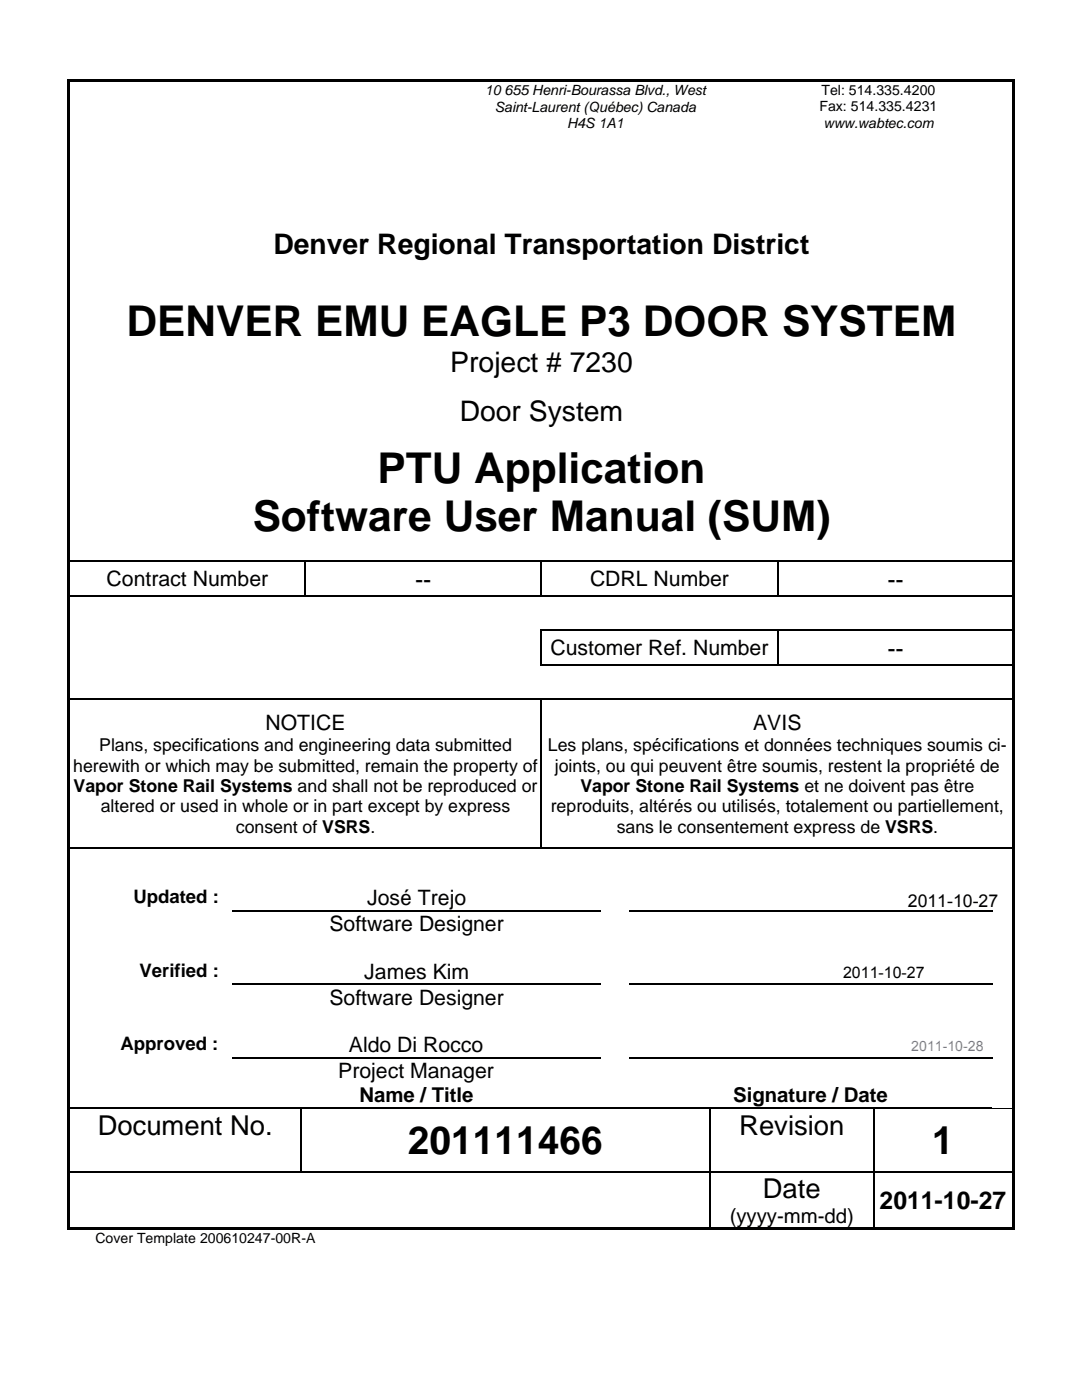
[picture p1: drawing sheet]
<svg xmlns="http://www.w3.org/2000/svg" width="216mm" height="279mm" viewBox="0 0 216 279" stroke-linecap="round" stroke-linejoin="round" font-family="sans-serif">
<defs><g id="words">
<g font-size="8.5">
<text x="25.3" y="67.1">DENVER EMU EAGLE P3 DOOR SYSTEM</text>
<text x="75.4" y="96.3">PTU Application</text>
<text x="50.4" y="106">Software User Manual (SUM)</text>
</g>
<g font-size="7.8">
<text x="81.4" y="230.3">201111466</text>
<text x="186" y="230.3">1</text>
</g>
<g font-size="5.7">
<text x="54.6" y="50.7">Denver Regional Transportation District</text>
<text x="89.9" y="74.2">Project # 7230</text>
<text x="91.7" y="83.9">Door System</text>
</g>
<g font-size="5.5">
<text x="19.5" y="226.4">Document No.</text>
<text x="147.5" y="226.4">Revision</text>
<text x="152.2" y="239.1">Date</text>
</g>
<g font-size="4.9">
<text x="82.8" y="117.3">--</text>
<text x="177.1" y="117.3">--</text>
<text x="177.1" y="131">--</text>
<text x="175.5" y="241.3">2011-10-27</text>
</g>
<g font-size="4.2">
<text x="21.3" y="117">Contract Number</text>
<text x="117.7" y="117">CDRL Number</text>
<text x="109.8" y="130.7">Customer Ref. Number</text>
<text x="53" y="145.7">NOTICE</text>
<text x="150.3" y="145.7">AVIS</text>
<text x="65.7" y="185.8">Software Designer</text>
<text x="73.3" y="180.7">José Trejo</text>
<text x="72.7" y="195.3">James Kim</text>
<text x="65.7" y="200.5">Software Designer</text>
<text x="67.5" y="215.2">Project Manager</text>
<text x="69.6" y="210">Aldo Di Rocco</text>
</g>
<g font-size="4.1">
<text x="71.7" y="219.9">Name / Title</text>
<text x="146.3" y="219.9">Signature / Date</text>
<text x="145.6" y="244.1">(yyyy-mm-dd)</text>
</g>
<g font-size="3.7">
<text x="26.6" y="180.3">Updated :</text>
<text x="27.8" y="194.9">Verified :</text>
<text x="24" y="209.6">Approved :</text>
</g>
<g font-size="3.5">
<text x="19.8" y="149.9">Plans, specifications and engineering data submitted</text>
<text x="109.3" y="149.9">Les plans, spécifications et données techniques soumis ci-</text>
<text x="14.6" y="154">herewith or which may be submitted, remain the property of</text>
<text x="110.7" y="154">joints, ou qui peuvent être soumis, restent la propriété de</text>
<text x="14.7" y="158.1">Vapor Stone Rail Systems and shall not be reproduced or</text>
<text x="115.8" y="158.1">Vapor Stone Rail Systems et ne doivent pas être</text>
<text x="20.1" y="162.1">altered or used in whole or in part except by express</text>
<text x="47.1" y="166.2">consent of VSRS.</text>
<text x="109.9" y="162.1">reproduits, altérés ou utilisés, totalement ou partiellement,</text>
<text x="123.1" y="166.2">sans le consentement express de VSRS.</text>
<text x="181.1" y="181.1">2011-10-27</text>
</g>
<text font-size="3.2" x="168.2" y="195.1">2011-10-27</text>
<g font-size="2.8">
<text x="96.8" y="19">10 655 Henri-Bourassa Blvd., West</text>
<text x="98.7" y="22.3">Saint-Laurent (Québec) Canada</text>
<text x="163.5" y="22.2">Fax: 514.335.4231</text>
<text x="163.9" y="19">Tel: 514.335.4200</text>
<text x="113.2" y="25.5">H4S 1A1</text>
<text x="164.3" y="25.5">www.wabtec.com</text>
<text x="19" y="248.1">Cover Template 200610247-00R-A</text>
</g>
<text font-size="2.8" fill="#4054ff" x="181.8" y="209.7">2011-10-28</text>
</g></defs>
<g fill="#000">
<path d="M13.5 15.9h.5v.5h-.5zM13.5 15.9h189.1v.5h-189.1zM202.1 15.9h.5v.5h-.5zM13.5 16.4h.5v24.1h-.5zM13.5 40.5h.5v4.1h-.5zM13.5 44.6h.5v8.1h-.5zM13.5 52.7h.5v6.5h-.5zM202.1 16.4h.5v24.1h-.5zM202.1 40.5h.5v4.1h-.5zM202.1 44.6h.5v8.1h-.5zM202.1 52.7h.5v6.5h-.5zM13.5 59.2h.5v9.7h-.5z"/>
<path d="M13.5 68.9h.5v6.5h-.5zM13.5 75.4h.5v3.3h-.5zM202.1 59.2h.5v9.7h-.5zM202.1 68.9h.5v6.5h-.5zM202.1 75.4h.5v3.3h-.5zM13.5 78.7h.5v6.5h-.5zM13.5 85.2h.5v3.2h-.5zM202.1 78.7h.5v6.5h-.5zM202.1 85.2h.5v3.2h-.5zM13.5 88.4h.5v19.5h-.5zM13.5 107.9h.5v4h-.5zM13.5 111.9h.5v.3h-.5z"/>
<path d="M13.5 112.2h.5v6.6h-.5zM13.5 118.8h.5v.3h-.5zM60.8 111.9h.2v.3h-.2zM107.9 111.9h.3v.3h-.3zM155.1 111.9h.2v.3h-.2zM202.1 88.4h.5v19.5h-.5zM202.1 107.9h.5v4h-.5zM202.1 111.9h.5v.3h-.5zM202.1 112.2h.5v6.6h-.5zM202.1 118.8h.5v.3h-.5zM13.5 119.1h.5v6.6h-.5zM13.5 125.7h.5v.2h-.5z"/>
<path d="M13.5 125.9h.5v6.6h-.5zM13.5 132.5h.5v.3h-.5zM13.5 132.8h.5v6.5h-.5zM13.5 139.3h.5v.3h-.5zM107.9 125.7h.3v.2h-.3zM107.9 132.5h.3v.3h-.3zM107.9 139.3h.3v.3h-.3zM155.1 125.7h.2v.2h-.2zM155.3 125.7h.3v.2h-.3zM202.1 119.1h.5v6.6h-.5zM202.1 125.7h.5v.2h-.5zM202.1 125.9h.5v6.6h-.5z"/>
<path d="M202.1 132.5h.5v.3h-.5zM202.1 132.8h.5v6.5h-.5zM202.1 139.3h.5v.3h-.5zM13.5 139.6h.5v29.6h-.5zM13.5 169.2h.5v.3h-.5zM13.5 169.5h.5v7.3h-.5zM202.1 139.6h.5v29.6h-.5zM202.1 169.2h.5v.3h-.5zM202.1 169.5h.5v7.3h-.5zM13.5 176.8h.5v4.9h-.5zM13.5 181.7h.5v.2h-.5zM13.5 181.9h.5v4.9h-.5z"/>
<path d="M13.5 186.8h.5v4.6h-.5zM13.5 191.4h.5v4.9h-.5zM13.5 196.3h.5v.3h-.5zM202.1 176.8h.5v4.9h-.5zM202.1 181.7h.5v.2h-.5zM202.1 181.9h.5v4.9h-.5zM202.1 186.8h.5v4.6h-.5zM202.1 191.4h.5v4.9h-.5zM202.1 196.3h.5v.3h-.5zM13.5 196.6h.5v4.8h-.5zM13.5 201.4h.5v4.7h-.5zM13.5 206.1h.5v4.9h-.5z"/>
<path d="M13.5 211h.5v.2h-.5zM13.5 211.2h.5v4.9h-.5zM202.1 196.6h.5v4.8h-.5zM202.1 201.4h.5v4.7h-.5zM202.1 206.1h.5v4.9h-.5zM202.1 211h.5v.2h-.5zM202.1 211.2h.5v4.9h-.5zM13.5 216.1h.5v4.9h-.5zM13.5 221h.5v.3h-.5zM13.5 221.3h.5v12.4h-.5zM13.5 233.7h.5v.3h-.5zM59.9 221h.2v.3h-.2z"/>
<path d="M141.5 221h.3v.3h-.3zM141.5 233.7h.3v.3h-.3zM174.2 221h.3v.3h-.3zM174.2 233.7h.3v.3h-.3zM202.1 216.1h.5v4.9h-.5zM202.1 221h.5v.3h-.5zM202.1 221.3h.5v12.4h-.5zM202.1 233.7h.5v.3h-.5zM13.5 234h.5v11.5h-.5zM13.5 245h128v.5h-128zM141.5 245h32.7v.5h-32.7zM174.2 245h27.9v.5h-27.9z"/>
<path d="M202.1 234h.5v11.5h-.5zM202.1 245h.5v.5h-.5z"/>
</g>
<g fill="none" stroke="#000" stroke-width=".25">
<path d="M14 112h46.8M60.9 112.2v6.6M61 112h46.9M108 112.2v6.6M108.2 112h46.9M155.2 112.2v6.6M155.3 112h46.8M202.1 118.9h-188.1M14 139.4h93.9M107.9 125.8h47.2M107.9 132.7h94.2M108 125.9v6.6"/>
<path d="M108 139.6v29.6M108.2 139.4h93.9M155.2 125.9v6.6M155.6 125.8h46.5M14 169.3h188.1M46.4 181.8h73.5M46.4 196.4h73.5M125.5 181.8h72.5M125.5 196.4h72.5M46.3 211.1h73.5M125.5 211.1h72.5M14 221.2h45.9"/>
<path d="M14 233.9h127.5M60 221.3v12.4M60.1 221.2h81.4M141.7 221.3v12.4M141.7 234v11M141.8 221.2h32.4M141.8 233.9h32.4M174.3 221.3v12.4M174.3 234v11M174.5 221.2h23.5M174.5 233.9h27.6"/>
</g>
<path d="M198 221.1h4.1" fill="none" stroke="#000" stroke-width=".2"/>
<use href="#words"/>
</svg>
